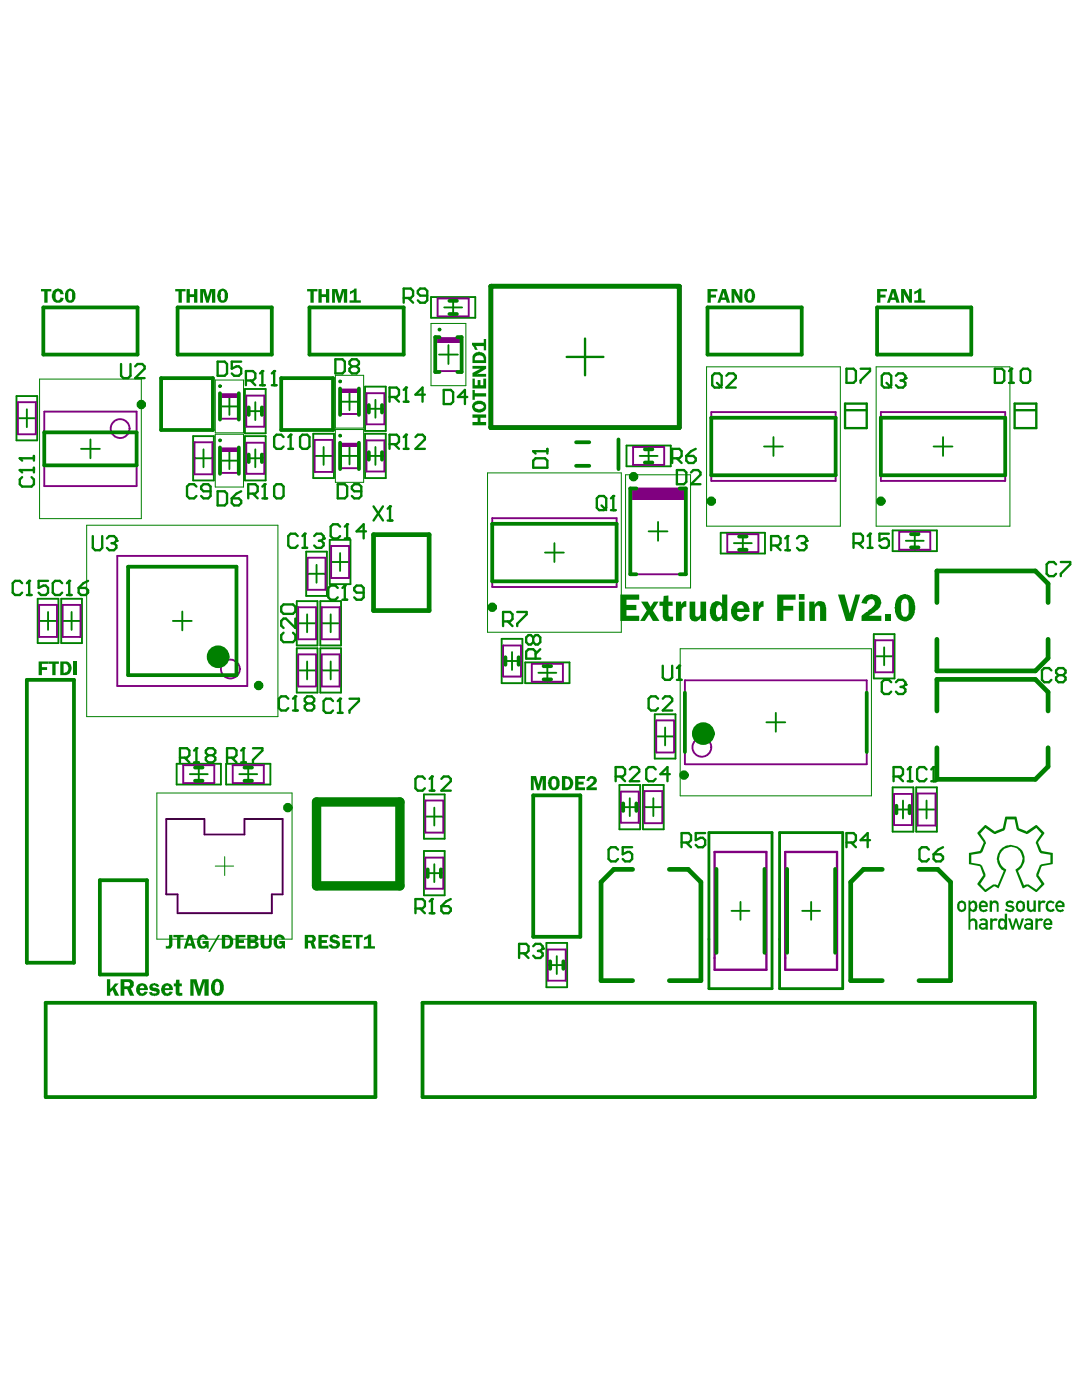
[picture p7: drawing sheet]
<svg xmlns="http://www.w3.org/2000/svg" width="216mm" height="279mm" viewBox="0 0 216 279" stroke-linecap="round" stroke-linejoin="round" font-family="sans-serif">
<g fill="none" stroke="#008000" stroke-width=".38">
<path d="M85.8 59.2h8.9v4.1h-8.9zM90.3 59.5v3.6M3.3 78.9h4.1v8.9h-4.1zM45.7 79.3v3.4M48.8 77.5h4.1v8.9h-4.1zM69.6 78.4v3.4M72.7 77.1h4.1v8.8h-4.1zM74.8 79.7v3.6M87.4 70.7h3.8M88.5 61.3h3.5M89.3 68.8v3.8M3.6 83.4h3.5"/>
<path d="M5.3 81.6v3.5M16.1 89.5h3.8M18 87.6v3.7M38.5 86.9h4.1v8.9h-4.1zM38.7 91.3h3.6M40.5 89.6v3.5M44 91.8h3.4M44 81h3.4M45.7 90.1v3.4M48.8 86.9h4.1v8.9h-4.1zM49.1 91.3h3.5M49.1 81.9h3.5"/>
<path d="M50.8 80.2v3.5M50.8 89.6v3.5M62.4 86.5h4.1v8.8h-4.1zM62.7 90.9h3.5M64.5 89.1v3.6M67.9 90.9h3.4M67.9 80.1h3.4M69.6 89.2v3.4M72.7 86.5h4.1v8.8h-4.1zM73 90.9h3.6M73 81.5h3.6M74.8 89.1v3.6"/>
<path d="M124.8 88.8h8.8v4.1h-8.8zM127.4 90.9h3.6M129.2 89.1v3.6M152.2 89h3.7M154 87.1v3.8M185.9 89h3.8M187.8 87.1v3.8M7.5 119.3h4.1v8.9h-4.1zM12.2 119.3h4.1v8.9h-4.1zM59.1 119.8h4.1v8.9h-4.1zM61 110h4.1v8.8h-4.1zM61.3 114.4h3.5"/>
<path d="M63 112.6v3.6M63.8 119.8h4.1v8.9h-4.1zM65.7 107.6h4.1v8.8h-4.1zM66 112h3.5M67.7 110.2v3.6M108.5 110.1h3.8M110.4 108.3v3.7M129.2 105.9h3.7M131.1 104v3.8M143.5 106.2h8.9v4.1h-8.9zM146.2 108.3h3.5M148 106.5v3.5"/>
<path d="M177.8 105.7h8.8v4.2h-8.8zM180.4 107.8h3.6M182.2 106v3.6M7.8 123.8h3.6M9.6 122v3.5M12.5 123.8h3.5M14.3 122v3.5M34.4 123.8h3.8M36.3 121.9v3.7M59.1 129.2h4.1v8.8h-4.1zM59.4 133.6h3.6M59.4 124.2h3.6"/>
<path d="M61.2 122.4v3.6M61.2 131.8v3.6M63.8 129.2h4.1v8.8h-4.1zM64.1 133.6h3.5M64.1 124.2h3.5M65.9 122.4v3.6M65.9 131.8v3.6M99.9 127.3h4.1v8.9h-4.1zM100.2 131.8h3.6M102 130v3.5M104.6 132h8.8v4.2h-8.8zM107.2 134.1h3.6"/>
<path d="M109 132.3v3.6M174 126.4h4.2v8.8h-4.2zM174.3 130.8h3.6M176.1 129v3.6M35.2 152.2h8.8v4.2h-8.8zM37.8 154.3h3.6M39.6 152.5v3.6M45 152.2h8.9v4.2h-8.9zM47.7 154.3h3.5M49.4 152.5v3.6M84.4 158.3h4.2v8.9h-4.2zM123.4 156.5h4.1v8.8h-4.1z"/>
<path d="M125.4 159.1v3.6M128.1 156.5h4.1v8.8h-4.1zM130.1 159.1v3.6M130.4 142.4h4.1v8.8h-4.1zM130.7 146.8h3.6M132.5 145v3.6M152.6 144h3.8M154.5 142.1v3.7M177.8 156.9h4.1v8.9h-4.1zM179.8 159.6v3.5M182.5 156.9h4.1v8.9h-4.1zM184.5 159.6v3.5"/>
<path d="M84.4 169.6h4.2v8.9h-4.2zM84.7 174h3.6M84.7 162.8h3.6M86.5 161v3.5M86.5 172.3v3.5M123.7 160.9h3.5M128.3 160.9h3.6M147.5 179.8v3.5M161.6 179.8v3.5M178.1 161.4h3.5M182.8 161.4h3.5M108.8 187.9h4.2v8.9h-4.2z"/>
<path d="M109.1 192.4h3.6M110.9 190.6v3.5M145.7 181.6h3.6M159.8 181.6h3.5"/>
</g>
<g fill="none" stroke="#008000" stroke-width=".2">
<path d="M7.9 75.6h20.2v27.8h-20.2zM42.9 75.7h5.6v10.6h-5.6zM66.8 74.8h5.6v10.5h-5.6zM85.8 64.5h7v12.4h-7zM140.7 73.1h26.7v31.8h-26.7zM174.5 73.1h26.6v31.8h-26.6zM42.9 86.6h5.6v10.5h-5.6zM66.8 85.6h5.6v10.5h-5.6zM97.1 94.3h26.6v31.7h-26.6zM124.6 94.6h12.9v22.6h-12.9zM17.3 104.7h38.1v38.1h-38.1zM135.5 129.3h38.1v29.3h-38.1z"/>
<path d="M31.2 158.1h27v29.1h-27zM42.9 172.6h3.6M44.8 170.7v3.8"/>
</g>
<path d="M112.9 71.1h7.3M116.5 67.5v7.3" fill="none" stroke="#008000" stroke-width=".47"/>
<path d="M141.2 166h12.6v31.1h-12.6zM155.3 166h12.5v31.1h-12.5z" fill="none" stroke="#008000" stroke-width=".56"/>
<g fill="none" stroke="#800080" stroke-width=".38">
<path d="M87.2 59.5h6.1v3.6h-6.1zM44 78.6h3.4v4.9h-3.4zM49.1 78.8h3.5v6.2h-3.5zM67.9 77.6h3.4v4.9h-3.4zM73 78.4h3.6v6.2h-3.6zM86.8 67.4h5v6.6h-5zM3.6 80.2h3.5v6.4h-3.5zM8.8 82h18.4v14.9h-18.4zM38.7 88.2h3.6v6.3h-3.6zM44 89.4h3.4v4.9h-3.4zM49.1 88.2h3.5v6.2h-3.5zM62.7 87.7h3.5v6.4h-3.5z"/>
<path d="M67.9 88.4h3.4v4.9h-3.4zM73 87.8h3.6v6.2h-3.6zM125.7 97.4h10.7v17.1h-10.7zM126.1 89.1h6.2v3.6h-6.2zM141.7 82.1h24.7v13.8h-24.7zM175.4 82.1h24.8v13.8h-24.8zM23.4 110.8h25.9v25.9h-25.9zM61.3 111.2h3.5v6.4h-3.5zM66 108.8h3.5v6.4h-3.5zM98 103.3h24.8v13.7h-24.8zM144.9 106.5h6.1v3.5h-6.1zM179.1 106h6.2v3.6h-6.2z"/>
<path d="M7.8 120.6h3.6v6.4h-3.6zM12.5 120.6h3.5v6.4h-3.5zM59.4 121h3.6v6.4h-3.6zM59.4 130.4h3.6v6.4h-3.6zM64.1 121h3.5v6.4h-3.5zM64.1 130.4h3.5v6.4h-3.5zM100.2 128.7h3.6v6.2h-3.6zM105.9 132.3h6.2v3.6h-6.2zM136.4 135.6h36.2v16.7h-36.2zM174.3 127.6h3.6v6.4h-3.6zM36.5 152.5h6.2v3.6h-6.2zM46.3 152.5h6.2v3.6h-6.2z"/>
<path d="M84.7 159.6h3.6v6.4h-3.6zM123.7 157.8h3.5v6.2h-3.5zM128.3 157.7h3.6v6.4h-3.6zM130.7 143.6h3.6v6.4h-3.6zM178.1 158.3h3.5v6.2h-3.5zM182.8 158.2h3.5v6.3h-3.5zM33.1 163.2h7.6v3.1h8v-3.1h7.6v15.1h-2.2v3.7h-18.7v-3.7h-2.3zM84.7 170.9h3.6v6.2h-3.6zM109.1 189.3h3.6v6.2h-3.6z"/>
</g>
<path d="M97.8 57h37.5v28.2h-37.5z" fill="none" stroke="#800080" stroke-width=".94"/>
<g fill="#800080">
<path d="M67.9 88.4h3.4v.7h-3.4z" fill-rule="evenodd"/>
<path d="M67.9 77.6h3.4v.7h-3.4z" fill-rule="evenodd"/>
<path d="M44 89.4h3.4v.6h-3.4z" fill-rule="evenodd"/>
<path d="M86.8 67.4h5v.8h-5z" fill-rule="evenodd"/>
<path d="M44 78.6h3.4v.6h-3.4z" fill-rule="evenodd"/>
<path d="M125.7 97.4h10.7v2.3h-10.7z" fill-rule="evenodd"/>
</g>
<g fill="none" stroke="#800080" stroke-width=".38">
<circle cx="23.9" cy="85.4" r="1.88"/>
<circle cx="45.9" cy="133.3" r="1.88"/>
<circle cx="139.8" cy="148.9" r="1.88"/>
</g>
<path d="M33.1 163.2h7.6v3.1h8v-3.1h7.6v15.1h-2.2v3.7h-18.7v-3.7h-2.3z" fill="none" stroke="#000" stroke-width=".2"/>
<path d="M142.3 169.8h10.3v23.5h-10.3zM156.4 169.8h10.3v23.5h-10.3z" fill="none" stroke="#800080" stroke-width=".47"/>
<g fill="none" stroke="#008000" stroke-width=".75">
<path d="M89.5 60h1.5M8.6 61.3h18.8v9.4h-18.8zM32.1 75.4h10.3v10.3h-10.3zM35.4 61.3h18.7v9.4h-18.7zM43.8 78.4v5.2M47.6 78.4v5.2M56 75.4h10.3v10.3h-10.3zM61.6 61.3h18.8v9.4h-18.8zM67.7 77.4v5.3M71.5 77.4v5.3M87.5 67.2h-.8v6.9h.8M89.5 62.6h1.5"/>
<path d="M91.1 67.2h.8v6.9h-.8M140.9 61.3h18.8v9.4h-18.8zM174.7 61.3h18.8v9.4h-18.8zM8.8 86.2h18.4v6.6h-18.4zM43.8 89.2v5.2M47.6 89.2v5.2M49.5 81.2v1.5M49.5 90.6v1.5M52.2 81.2v1.5M52.2 90.6v1.5M67.7 88.2v5.3M71.5 88.2v5.3"/>
<path d="M73.5 80.7v1.5M73.5 90.1v1.5M76.1 80.7v1.5M76.1 90.1v1.5M114.7 92.8h2.7M114.7 88.2h2.7M123.2 87.6v5.9M126.7 97.4h-1.2v17.1h1.2M128.4 89.6h1.5M128.4 92.2h1.5M135.4 97.4h1.2v17.1h-1.2M141.7 83.3h24.7v11.4h-24.7z"/>
<path d="M175.4 83.3h24.8v11.4h-24.8zM25.5 113h21.6v21.6h-21.6zM98 104.4h24.8v11.5h-24.8zM147.2 109.6h1.5M147.2 106.9h1.5M181.4 106.5h1.5M181.4 109.1h1.5M5.3 135.5h9.4v56.4h-9.4zM100.7 131v1.5M103.3 131v1.5M108.3 132.8h1.5M108.3 135.4h1.5"/>
<path d="M136.4 138v11.9M172.6 138v11.9M38.8 155.6h1.5M38.8 153h1.5M48.7 155.6h1.5M48.7 153h1.5M106.2 158.5h9.4v28.2h-9.4zM19.9 175.4h9.4v18.8h-9.4zM85.2 173.3v1.5M87.8 173.3v1.5M124.1 160.1v1.5M126.7 160.1v1.5"/>
<path d="M142.7 173.2v16.7M152.3 173.2v16.7M156.8 173.2v16.7M166.3 173.2v16.7M178.5 160.6v1.5M181.2 160.6v1.5M9.1 199.9h65.7v18.8h-65.7zM84.2 199.9h121.9v18.8h-121.9zM109.6 191.6v1.5M112.2 191.6v1.5"/>
</g>
<path d="M97.8 57h37.5v28.2h-37.5zM74.4 106.6h11.1v15.1h-11.1zM186.6 120.1v-6.3h19.6l2.5 2.5v3.8M186.6 127.4v6.3h19.6l2.5-2.5v-3.8M186.6 141.7v-6.3h19.6l2.5 2.6v3.7M186.6 149v6.3h19.6l2.5-2.5v-3.8M126 173.3h-3.8l-2.5 2.5v19.7h6.3M133.3 173.3h3.8l2.5 2.5v19.7h-6.3M175.7 173.3h-3.7l-2.6 2.5v19.7h6.3M183 173.3h3.8l2.5 2.5v19.7h-6.3" fill="none" stroke="#008000" stroke-width=".94"/>
<path d="M24.1 72.6v2.3l.5 .5h.9l.5-.5v-2.3M26.9 73l.5-.4h.9l.5 .4v.5l-1.9 1.9h1.9M106.2 89.9h2.8M106.7 91.3h1.8l.5 .5v1.4h-2.8v-1.4zM109 89.5v.9M168.3 80.4h4.3v4.9h-4.3zM168.4 81.8h4.1M202.1 80.4h4.3v4.9h-4.3zM202.2 81.8h4.1" fill="none" stroke="#008000" stroke-width=".47"/>
<path d="M63 159.8h16.7v16.8h-16.7z" fill="none" stroke="#008000" stroke-width="1.9"/>
<circle cx="106.2" cy="89.9" r=".23" fill="#008000"/>
<g fill="none" stroke="#008000" stroke-width=".47">
<path d="M106.2 89.9l.5 .5M56.5 126.1l-.5 .5v.9l.5 .5h1.9l.4-.5v-.9l-.4-.5M56.5 120.5h1.9l.4 .4v1l-.4 .5h-1.9l-.5-.5v-1zM58.8 123.3v1.9l-1.9-1.9h-.4l-.5 .5v.9l.5 .5M131.1 139.3l-.5-.5h-.9l-.5 .5v1.8l.5 .5h.9l.5-.5M132 139.3l.5-.5h.9l.5 .5v.4l-1.9 1.9h1.9M130.6 153.4l-.5-.5h-.9l-.5 .5v1.8l.5 .5h.9l.5-.5M133.4 154.3h-1.9l1.4-1.4v2.8M184.5 153.4l-.4-.5h-1l-.4 .5v1.8l.4 .5h1l.4-.5M185.5 155.7h.9M185.9 152.9v2.8M123.1 169.3l-.5-.4h-.9l-.5 .4v1.9l.5 .5h.9l.5-.5"/>
<path d="M125.9 168.9h-1.9v1.4l1-.5h.4l.5 .5v.9l-.5 .5h-.9l-.5-.5M135.8 167.9h1.4l.4-.4v-1l-.4-.5h-1.4v2.9M136.7 167.9l.9 1M140.4 166h-1.8v1.5l.9-.5h.5l.4 .5v.9l-.4 .5h-1l-.4-.5"/>
</g>
<circle cx="185.9" cy="152.9" r=".23" fill="#008000"/>
<path d="M45.2 151h1.4l.5-.5v-.9l-.5-.5h-1.4v2.9M46.2 151l.9 1M48 152h1M48.5 149.1v2.9M185.9 152.9l-.4 .5" fill="none" stroke="#008000" stroke-width=".47"/>
<circle cx="48.5" cy="149.1" r=".23" fill="#008000"/>
<path d="M43.3 97.9h1.5l.4 .5v1.9l-.4 .4h-1.5zM46.2 99.3h1.4l.4 .5v.5l-.4 .4h-1l-.4-.4zM48 97.9l-.9 .5-.9 .9M49.4 98.4h1.4l.5-.5v-.9l-.5-.5h-1.4v2.8M50.4 98.4l.9 .9M52.3 99.3h.9M52.7 96.5v2.8M48.5 149.1l-.5 .5M50.4 149.1h1.9v.5l-1.9 1.9v.5" fill="none" stroke="#008000" stroke-width=".47"/>
<circle cx="52.7" cy="96.5" r=".23" fill="#008000"/>
<path d="M52.7 96.5l-.4 .5M55.1 96.5h.9l.5 .5v1.9l-.5 .4h-.9l-.5-.4v-1.9zM56.5 87.1l-.5-.5h-.9l-.5 .5v1.9l.5 .5h.9l.5-.5M57.4 89.5h1M57.9 86.6v2.9" fill="none" stroke="#008000" stroke-width=".47"/>
<circle cx="57.9" cy="86.6" r=".23" fill="#008000"/>
<path d="M43.3 72.1h1.5l.4 .5v1.8l-.4 .5h-1.5zM48 72.1h-1.8v1.4l.9-.5h.5l.4 .5v.9l-.4 .5h-1l-.4-.5M49 75.8h1.4l.4-.4v-1l-.4-.4h-1.4v2.8M49.9 75.8l.9 1M51.8 76.8h.9M52.3 74v2.8M57.9 86.6l-.5 .5M60.2 86.6h1l.4 .5v1.9l-.4 .5h-1l-.4-.5v-1.9z" fill="none" stroke="#008000" stroke-width=".47"/>
<circle cx="52.3" cy="74" r=".23" fill="#008000"/>
<path d="M52.3 74l-.5 .4M54.1 76.8h1M54.6 74v2.8" fill="none" stroke="#008000" stroke-width=".47"/>
<circle cx="54.6" cy="74" r=".23" fill="#008000"/>
<path d="M54.6 74l-.5 .4M86 179.2v2.8M82.7 181.1h1.5l.4-.5v-.9l-.4-.5h-1.5v2.8M83.7 181.1l.9 .9M85.6 182h.9" fill="none" stroke="#008000" stroke-width=".47"/>
<circle cx="86" cy="179.2" r=".23" fill="#008000"/>
<path d="M84.6 155.2l-.4-.4h-1l-.5 .4v1.9l.5 .5h1l.4-.5M85.6 157.6h.9M86 154.8v2.8M86 179.2l-.4 .5M89.8 179.2l-1 .5-.9 .9M87.9 180.6h1.4l.5 .5v.5l-.5 .4h-.9l-.5-.4z" fill="none" stroke="#008000" stroke-width=".47"/>
<circle cx="86" cy="154.8" r=".23" fill="#008000"/>
<path d="M77.6 88.5h1.4l.5-.4v-1l-.5-.5h-1.4v2.9M78.5 88.5l1 1M80.4 89.5h.9M80.9 86.6v2.9M86 154.8l-.4 .4M87.9 155.2l.5-.4h.9l.5 .4v.5l-1.9 1.9h1.9" fill="none" stroke="#008000" stroke-width=".47"/>
<circle cx="80.9" cy="86.6" r=".23" fill="#008000"/>
<path d="M80.4 59.4h1.4l.5-.5v-.9l-.5-.5h-1.4v2.8M81.3 59.4l1 .9M85.1 58.9h-1.4l-.5-.4v-.5l.5-.5h.9l.5 .5v1.9l-.5 .4h-.9l-.5-.4M80.9 86.6l-.5 .5M82.7 87.1l.5-.5h1l.4 .5v.5l-1.9 1.9h1.9M103.4 190h1.4l.5-.5v-.9l-.5-.5h-1.4v2.9M104.3 190l1 1M106.2 188.6l.5-.5h.9l.5 .5v.5" fill="none" stroke="#008000" stroke-width=".47"/>
<circle cx="108.1" cy="189.1" r=".23" fill="#008000"/>
<path d="M107.1 189.5h.5M107.6 189.5l.5 .5v.5l-.5 .5h-.9l-.5-.5M108.1 189.1l-.5 .4" fill="none" stroke="#008000" stroke-width=".47"/>
<g fill="#008000">
<path d="M105.7 154.7h1.1l.4 1.7 .5-1.7h1v2.8h-.6v-2.3l-.7 2.3h-.4l-.7-2.3v2.3h-.6z"/>
<path d="M114.6 154.7h1.9v.5h-1.3v.6h1v.6h-1v.5h1.3v.6h-1.9z"/>
<path d="M117.2 154.9a1.22 1.22 0 0 1 1.7 .4v.1a1.72 1.72 0 0 1-1.2 1.4l-.1 .1h1.3v.6h-2.1v-.6l.4-.2a1.6 1.6 0 0 0 1-1.3l-.1-.1a.38 .38 0 0 0-.6 0l-.1 .4-.6-.1z"/>
<path d="M109.8 154.8a1.26 1.26 0 0 1 1.3 .2 1.26 1.26 0 0 1 .4 1.4 1.13 1.13 0 0 1-1.2 1.1 1.13 1.13 0 0 1-1.1-1.2 1.34 1.34 0 0 1 .6-1.5zM110.1 155.2a1.41 1.41 0 0 0 0 1.7h.1a.59 .59 0 0 0 .6-.8v-.3a.52 .52 0 0 0-.7-.6z"/>
<path d="M111.9 154.7h.9a1.46 1.46 0 0 1 1.2 2.1l-.4 .5-.5 .2h-1.2zM112.6 155.2v1.7a.84 .84 0 0 0 .9-.4 .84 .84 0 0 0-.2-1l-.2-.3z"/>
</g>
<path d="M132 132.7v2.3l.5 .5h.9l.5-.5v-2.3M134.8 135.5h1M135.3 132.7v2.8" fill="none" stroke="#008000" stroke-width=".47"/>
<circle cx="135.3" cy="132.7" r=".23" fill="#008000"/>
<path d="M142.3 74.4h1l.4 .5v1.9l-.4 .5h-1l-.4-.5v-1.9zM142.8 76.3l.9 1M144.7 74.9l.4-.5h1l.4 .5v.5l-1.8 1.9h1.8M133.9 91.3h1.4l.5-.4v-1l-.5-.4h-1.4v2.8M134.8 91.3l1 1M136.7 90.9h1.4l.5 .4v.5l-.5 .5h-.9l-.5-.5zM138.6 89.5l-1 .4-.9 1M135.3 132.7l-.5 .5" fill="none" stroke="#008000" stroke-width=".47"/>
<g fill="#008000">
<path d="M140.9 57.6h2v.5h-1.3v.6h1v.6h-1v1h-.7z"/>
<path d="M145.7 57.6h.7l.9 1.6v-1.6h.6v2.7h-.6l-1.1-1.8 .1 1.8h-.6z"/>
<path d="M143.8 57.6h.8l.8 2.7h-.6l-.2-.5h-1l-.2 .5h-.5zM144.1 58.3l-.3 1h.6z"/>
<path d="M148.7 57.7a1 1 0 0 1 1.1-.1 1 1 0 0 1 .5 1 1.25 1.25 0 0 1-.8 1.7 1.17 1.17 0 0 1-1.3-1.4l.2-.9zM149.2 58a1.88 1.88 0 0 0-.1 1.9 .52 .52 0 0 0 .6-.6 1.23 1.23 0 0 0-.3-1.3z"/>
</g>
<path d="M177.5 136l-.5-.5h-.9l-.5 .5v1.9l.5 .4h.9l.5-.4M178.4 136l.5-.5h.9l.5 .5v.4" fill="none" stroke="#008000" stroke-width=".47"/>
<circle cx="180.3" cy="136.4" r=".23" fill="#008000"/>
<path d="M176.1 74.4h.9l.5 .5v1.9l-.5 .5h-.9l-.5-.5v-1.9zM176.6 76.3l.9 1M178.4 74.9l.5-.5h.9l.5 .5v.5M179.4 136.9h.4M179.8 136.9l.5 .5v.5l-.5 .4h-.9l-.5-.4M180.3 136.4l-.5 .5" fill="none" stroke="#008000" stroke-width=".47"/>
<circle cx="180.3" cy="75.4" r=".23" fill="#008000"/>
<path d="M168.6 73.5h1.4l.5 .5v1.8l-.5 .5h-1.4zM171.4 73.5h1.9v.5l-1.9 1.8v.5M179.4 75.8h.4M179.8 75.8l.5 .5v.5l-.5 .5h-.9l-.5-.5M180.3 75.4l-.5 .4" fill="none" stroke="#008000" stroke-width=".47"/>
<g fill="#008000">
<path d="M174.7 57.6h2v.5h-1.4v.6h1.1v.6h-1.1v1h-.6z"/>
<path d="M179.5 57.6h.7l.9 1.6v-1.6h.5v2.7h-.5l-1.2-1.8 .1 1.8h-.5z"/>
<path d="M182.1 58.1l.8-.3 .1-.3h.5v2.4h.8v.4h-2.2v-.4h.8v-1.6l-.8 .3z"/>
<path d="M177.6 57.6h.7l.9 2.7h-.7l-.2-.5h-.9l-.2 .5h-.5zM177.9 58.3l-.3 1h.6z"/>
</g>
<path d="M198.1 73.5h1.5l.4 .5v1.8l-.4 .5h-1.5zM201 76.3h.9M201.4 73.5v2.8M210.3 112.5l-.4-.5h-1l-.4 .5v1.9l.4 .4h1l.4-.4M211.3 112h1.9v.5l-1.9 1.9v.4M209.4 133.6l-.5-.4h-.9l-.5 .4v1.9l.5 .5h.9l.5-.5M210.8 134.6l-.5-.5v-.5l.5-.4h.9l.5 .4v.5l-.5 .5M210.8 134.6l-.5 .4v.5l.5 .5h.9l.5-.5v-.5l-.5-.4M210.8 134.6h.9" fill="none" stroke="#008000" stroke-width=".47"/>
<circle cx="201.4" cy="73.5" r=".23" fill="#008000"/>
<path d="M201.4 73.5l-.4 .5M203.8 73.5h.9l.5 .5v1.8l-.5 .5h-.9l-.5-.5v-1.8zM4.4 116.2l-.5-.4h-.9l-.5 .4v1.9l.5 .5h.9l.5-.5M5.3 118.6h1M5.8 115.8v2.8" fill="none" stroke="#008000" stroke-width=".47"/>
<circle cx="5.8" cy="115.8" r=".23" fill="#008000"/>
<path d="M3.9 93.7h2.9M4.4 95.1l-.5 .5v.9l.5 .5h1.9l.5-.5v-.9l-.5-.5M6.8 93.2v1M5.8 115.8l-.5 .4M9.6 115.8h-1.9v1.4l.9-.5h.5l.5 .5v.9l-.5 .5h-.9l-.5-.5" fill="none" stroke="#008000" stroke-width=".47"/>
<circle cx="3.9" cy="93.7" r=".23" fill="#008000"/>
<path d="M3.9 93.7l.5 .5M3.9 91.3h2.9M6.8 90.9v.9" fill="none" stroke="#008000" stroke-width=".47"/>
<circle cx="3.9" cy="91.3" r=".23" fill="#008000"/>
<path d="M3.9 91.3l.5 .5M18.5 106.9v2.3l.5 .5h.9l.5-.5v-2.3M21.3 107.3l.5-.4h.9l.5 .4v.5" fill="none" stroke="#008000" stroke-width=".47"/>
<circle cx="23.2" cy="107.8" r=".23" fill="#008000"/>
<path d="M22.2 108.3h.5M22.7 108.3l.5 .4v.5l-.5 .5h-.9l-.5-.5M23.2 107.8l-.5 .5M57.4 139.3l-.5-.5h-.9l-.5 .5v1.8l.5 .5h.9l.5-.5M58.8 138.8v2.8M58.4 141.6h.9" fill="none" stroke="#008000" stroke-width=".47"/>
<circle cx="58.8" cy="138.8" r=".23" fill="#008000"/>
<path d="M59.3 106.9l-.5-.5h-.9l-.5 .5v1.8l.5 .5h.9l.5-.5M60.2 109.2h1M60.7 106.4v2.8M58.8 138.8l-.4 .5M61.2 140.2l-.5-.5v-.4l.5-.5h.9l.5 .5v.4l-.5 .5M61.2 140.2l-.5 .5v.4l.5 .5h.9l.5-.5v-.4l-.5-.5M61.2 140.2h.9" fill="none" stroke="#008000" stroke-width=".47"/>
<circle cx="60.7" cy="106.4" r=".23" fill="#008000"/>
<path d="M60.7 106.4l-.5 .5M62.6 106.9l.4-.5h1l.5 .5v.4" fill="none" stroke="#008000" stroke-width=".47"/>
<circle cx="64.5" cy="107.3" r=".23" fill="#008000"/>
<path d="M63.5 107.8h.5M64 107.8l.5 .5v.4l-.5 .5h-1l-.4-.5M64.5 107.3l-.5 .5M74.4 100.9l1.9 2.8M76.3 100.9l-1.9 2.8M77.2 103.7h1M77.7 100.9v2.8" fill="none" stroke="#008000" stroke-width=".47"/>
<circle cx="77.7" cy="100.9" r=".23" fill="#008000"/>
<path d="M77.6 79.1h1.4l.5-.4v-1l-.5-.4h-1.4v2.8M78.5 79.1l1 1M80.9 77.3v2.8M88.4 77.7h1.4l.5 .5v1.9l-.5 .4h-1.4zM93.1 79.1h-1.9l1.4-1.4v2.8M80.4 80.1h.9M77.7 100.9l-.5 .5" fill="none" stroke="#008000" stroke-width=".47"/>
<circle cx="80.9" cy="77.3" r=".23" fill="#008000"/>
<g fill="none" stroke="#008000" stroke-width=".47">
<path d="M80.9 77.3l-.5 .4M84.6 78.7h-1.9l1.5-1.4v2.8M119.3 98.9h1l.4 .4v1.9l-.4 .5h-1l-.4-.5v-1.9zM122.2 98.9v2.8M119.8 100.7l.9 1M121.7 101.7h.9M106.2 127.1l-.5-.5h-.4l-.5 .5v.9l.5 .5h.4l.5-.5M106.2 127.1l.5-.5h.4l.5 .5v.9l-.5 .5h-.4l-.5-.5M106.2 127.1v.9M106.7 131.3v-1.4l-.5-.5h-.9l-.5 .5v1.4h2.8M107.6 129.4l-.9 .9M122.6 154.8h1.4l.5-.5v-.9l-.5-.5h-1.4v2.8"/>
<path d="M123.6 154.8l.9 .9M125.4 153.4l.5-.5h.9l.5 .5v.4l-1.9 1.9h1.9"/>
</g>
<circle cx="122.2" cy="98.9" r=".23" fill="#008000"/>
<path d="M122.2 98.9l-.5 .4M153.6 108.7h1.4l.5-.4v-1l-.5-.4h-1.4v2.8M154.5 108.7l1 1M156.4 109.7h.9M156.9 106.9v2.8" fill="none" stroke="#008000" stroke-width=".47"/>
<circle cx="156.9" cy="106.9" r=".23" fill="#008000"/>
<path d="M156.9 106.9l-.5 .4M158.7 107.3l.5-.4h.9l.5 .4v.5" fill="none" stroke="#008000" stroke-width=".47"/>
<circle cx="160.6" cy="107.8" r=".23" fill="#008000"/>
<path d="M134.8 93.7h1.4l.5 .5v1.8l-.5 .5h-1.4zM137.6 94.2l.5-.5h.9l.5 .5v.4l-1.9 1.9h1.9M159.7 108.3h.4M160.1 108.3l.5 .4v.5l-.5 .5h-.9l-.5-.5M160.6 107.8l-.5 .5M178 154.8h1.4l.4-.5v-.9l-.4-.5h-1.4v2.8M178.9 154.8l.9 .9M180.8 155.7h.9M181.3 152.9v2.8M168.6 167.9h1.4l.5-.4v-1l-.5-.5h-1.4v2.9M169.5 167.9l1 1M173.3 167.5h-1.9l1.4-1.5v2.9" fill="none" stroke="#008000" stroke-width=".47"/>
<circle cx="181.3" cy="152.9" r=".23" fill="#008000"/>
<path d="M170 108.3h1.4l.5-.5v-.9l-.5-.5h-1.4v2.8M170.9 108.3l1 .9M172.8 109.2h1M173.3 106.4v2.8M181.3 152.9l-.5 .5M185 169.3l-.5-.4h-.9l-.5 .4v1.9l.5 .5h.9l.5-.5M185.9 170.3h1.5l.4 .4v.5l-.4 .5h-1l-.5-.5zM187.8 168.9l-.9 .4-1 1" fill="none" stroke="#008000" stroke-width=".47"/>
<circle cx="173.3" cy="106.4" r=".23" fill="#008000"/>
<path d="M173.3 106.4l-.5 .5M177 106.4h-1.8v1.4l.9-.5h.5l.4 .5v.9l-.4 .5h-1l-.4-.5" fill="none" stroke="#008000" stroke-width=".47"/>
<g fill="#008000">
<path d="M94.1 82.6h2.7v.7h-1.1v.8h1.1v.7h-2.7v-.7h1v-.8h-1z"/>
<path d="M94.1 77.7h.5v.7h2.2v.6h-2.2v.7h-.5z"/>
<path d="M94.1 75.5h.5v1.3h.5v-1.1h.6v1.1h.6v-1.3h.5v1.9h-2.7z"/>
<path d="M94.1 72.9h2.7v.6l-1.9 1.1 1.9-.1v.6h-2.7v-.8l1.6-.8h-1.6z"/>
<path d="M94 68.3h2.4v-.7h.4v2.2h-.4v-.8h-1.6l.3 .7h-.5l-.2-.5-.4-.4z"/>
<path d="M33.7 186.3h.6v2a.89 .89 0 0 1-1.2 .8l-.1-.6a.39 .39 0 0 0 .4 .1 .39 .39 0 0 0 .3-.4z"/>
<path d="M34.5 186.3h2.1v.5h-.7v2.3h-.6v-2.3h-.8z"/>
<path d="M39.8 186.4a1.21 1.21 0 0 1 1.8 .8l-.7 .1a.47 .47 0 0 0-.5-.5 .47 .47 0 0 0-.4 .6 .93 .93 0 0 0 .4 1.2h.1a.36 .36 0 0 0 .4-.5h-.6v-.5h1.3v1.5h-.4l-.1-.3a1.13 1.13 0 0 1-1.3 .2 1.13 1.13 0 0 1-.6-1.2l.1-.7z"/>
<path d="M43.4 186.3h.4l-2 3.4h-.3z"/>
<path d="M46.9 186.3h2v.5h-1.3v.6h1v.5h-1v.6h1.3v.6h-2z"/>
<path d="M51.9 186.3h.7v1.7a.48 .48 0 0 0 .5 .6 .48 .48 0 0 0 .5-.6v-1.7h.5v1.7a.95 .95 0 0 1-1.3 1.1 .96 .96 0 0 1-.9-1z"/>
<path d="M54.9 186.5a1.09 1.09 0 0 1 1.8 .4l.1 .3-.7 .1a.47 .47 0 0 0-.5-.5 .47 .47 0 0 0-.4 .6 .85 .85 0 0 0 .6 1.2l.3-.2v-.3h-.5v-.5h1.2v1.5h-.3l-.1-.3a1.18 1.18 0 0 1-1.5 .1 1.18 1.18 0 0 1-.4-1.4z"/>
<path d="M63.4 186.3h2v.5h-1.3v.6h1v.5h-1v.6h1.3v.6h-2z"/>
<path d="M66 186.4a1.14 1.14 0 0 1 1.6 .5l-.5 .2-.2-.3h-.2a.28 .28 0 0 0-.5 .2 .28 .28 0 0 0 .4 .3 1.12 1.12 0 0 1 1.1 1.1 1.32 1.32 0 0 1-1.9 .5l-.3-.6 .5-.1a.54 .54 0 0 0 .6 .4 .54 .54 0 0 0 .5-.4l-.2-.2a1.1 1.1 0 0 1-1.2-.6v-.6z"/>
<path d="M68.2 186.3h1.9v.5h-1.3v.6h1v.5h-1v.6h1.3v.6h-1.9z"/>
<path d="M70.3 186.3h1.9v.5h-.6v2.3h-.7v-2.3h-.6z"/>
<path d="M72.5 186.8l.6-.2 .4-.3h.4v2.3h.8v.5h-2.3v-.5h.9v-1.6l-.8 .4z"/>
<path d="M94.3 80.3h.1a1.67 1.67 0 0 1 2.3 .1 1.24 1.24 0 0 1-.1 1.3 1.24 1.24 0 0 1-1.2 .5 1.25 1.25 0 0 1-1.3-1.7zM94.7 80.7a.57 .57 0 0 0 0 .6 .57 .57 0 0 0 .5 .3 1.05 1.05 0 0 0 1.2-.6 1.07 1.07 0 0 0-1.5-.4z"/>
<path d="M94.7 70.3h.2a1.35 1.35 0 0 1 1.9 .8v1.3h-2.7v-1.4zM94.9 71l-.3 .3v.5h1.8v-.4a1.11 1.11 0 0 0-1.5-.4z"/>
<path d="M37.4 186.3h.8l.8 2.8h-.6l-.2-.6h-.9l-.1 .6h-.6zM37.8 187l-.4 1h.7z"/>
<path d="M44.2 186.3h.8a1.36 1.36 0 0 1 1.4 .9 1.36 1.36 0 0 1-.4 1.6l-.5 .3h-1.3zM44.8 186.8v1.8h.3a.97 .97 0 0 0 .7-.8 .97 .97 0 0 0-.5-1z"/>
<path d="M49.3 186.3h1.3a.68 .68 0 0 1 .8 .5 .68 .68 0 0 1-.5 .9 .72 .72 0 0 1 .6 .8 .72 .72 0 0 1-.8 .6h-1.4zM49.9 186.8v.6h.6a.31 .31 0 0 0 .2-.4 .31 .31 0 0 0-.4-.2zM49.9 187.9v.7l.7-.1a.31 .31 0 0 0 .2-.4 .31 .31 0 0 0-.4-.2z"/>
<path d="M60.7 186.3h1.2a.8 .8 0 0 1 1 .5 .8 .8 0 0 1-.4 1l.5 1.3h-.8l-.4-1.2h-.4v1.2h-.7zM61.4 186.8v.7h.3a.38 .38 0 0 0 .6-.3l-.1-.1a.29 .29 0 0 0-.1-.3 .29 .29 0 0 0-.4 0z"/>
</g>
<path d="M35.8 151h1.4l.5-.5v-.9l-.5-.5h-1.4v2.9M36.8 151l.9 1M38.7 152h.9M39.1 149.1v2.9" fill="none" stroke="#008000" stroke-width=".47"/>
<circle cx="39.1" cy="149.1" r=".23" fill="#008000"/>
<path d="M66.3 139.7l-.4-.4h-1l-.4 .4v1.9l.4 .5h1l.4-.5M67.7 139.3v2.8M39.1 149.1l-.4 .5M41.5 150.5l-.5-.4v-.5l.5-.5h.9l.5 .5v.5l-.5 .4M41.5 150.5l-.5 .5v.5l.5 .5h.9l.5-.5v-.5l-.5-.5M41.5 150.5h.9M67.3 142.1h.9" fill="none" stroke="#008000" stroke-width=".47"/>
<circle cx="67.7" cy="139.3" r=".23" fill="#008000"/>
<path d="M67.7 139.3l-.4 .4M69.6 139.3h1.9v.4l-1.9 1.9v.5" fill="none" stroke="#008000" stroke-width=".47"/>
<g fill="#008000">
<path d="M7.7 131.8h2v.5h-1.4v.7h1.1v.5h-1.1v1.1h-.6z"/>
<path d="M9.7 131.8h2v.5h-.6v2.3h-.7v-2.3h-.7z"/>
<path d="M14.6 131.8h.7v2.8h-.7z"/>
<path d="M12 131.8h.9a1.27 1.27 0 0 1 1.3 1.8 1.11 1.11 0 0 1-1.3 1h-.9zM12.7 132.3v1.8a.91 .91 0 0 0 .9-.8 .91 .91 0 0 0-.7-1z"/>
</g>
<path d="M67.3 117.2l-.5-.5h-.9l-.5 .5v1.9l.5 .4h.9l.5-.4M68.2 119.5h.9M68.7 116.7v2.8" fill="none" stroke="#008000" stroke-width=".47"/>
<circle cx="68.7" cy="116.7" r=".23" fill="#008000"/>
<path d="M67.7 105l-.4-.5h-1l-.4 .5v1.9l.4 .4h1l.4-.4M68.7 116.7l-.5 .5M68.7 107.3h.9M69.1 104.5v2.8M72.4 118.1h-1.4l-.4-.4v-.5l.4-.5h1l.4 .5v1.9l-.4 .4h-1l-.4-.4" fill="none" stroke="#008000" stroke-width=".47"/>
<circle cx="69.1" cy="104.5" r=".23" fill="#008000"/>
<path d="M66.8 71.6h1.4l.5 .5v1.9l-.5 .4h-1.4zM70.1 73l-.5 .5v.5l.5 .4h.9l.5-.4v-.5l-.5-.5M70.1 73l-.5-.4v-.5l.5-.5h.9l.5 .5v.5l-.5 .4M70.1 73h.9M39.1 97l-.4-.5h-1l-.5 .5v1.9l.5 .4h1l.4-.4M41.9 97.9h-1.4l-.4-.4v-.5l.4-.5h1l.4 .5v1.9l-.4 .4h-1l-.4-.4M67.3 96.5h1.4l.4 .5v1.9l-.4 .4h-1.4zM72 97.9h-1.4l-.5-.4v-.5l.5-.5h.9l.5 .5v1.9l-.5 .4h-.9l-.5-.4M69.1 104.5l-.4 .5M72.9 105.9h-1.9l1.4-1.4v2.8" fill="none" stroke="#008000" stroke-width=".47"/>
<g fill="#008000">
<path d="M8.2 57.6h2v.5h-.7v2.2h-.7v-2.2h-.6z"/>
<path d="M10.9 57.7a1.14 1.14 0 0 1 1.8 .9h-.7a.47 .47 0 0 0-.5-.5 .47 .47 0 0 0-.4 .5v.4a.57 .57 0 0 0 .3 .8l.3 .1 .3-.3v-.3l.7 .1a1.2 1.2 0 0 1-1.6 .9 1.2 1.2 0 0 1-.7-1.7l.1-.5z"/>
<path d="M61.2 57.6h2v.5h-.7v2.2h-.7v-2.2h-.6z"/>
<path d="M63.4 57.6h.7v1h.8v-1h.7v2.7h-.7v-1.1h-.8v1.1h-.7z"/>
<path d="M66.1 57.6h1.1l.4 1.6 .5-1.6h1v2.7h-.6v-2.2l-.7 2.2h-.4l-.7-2.2v2.2h-.6z"/>
<path d="M69.7 58.1l.4-.1 .5-.5h.4v2.4h.9v.4h-2.3v-.4h.9v-1.6l-.8 .3z"/>
<path d="M34.9 57.6h2.1v.5h-.8v2.2h-.6v-2.2h-.7z"/>
<path d="M37.2 57.6h.6v1h.9v-1h.6v2.7h-.6v-1.1h-.9v1.1h-.6z"/>
<path d="M39.9 57.6h1l.5 1.6 .4-1.6h1.1v2.7h-.7v-2.2l-.6 2.2h-.5l-.7-2.2v2.2h-.5z"/>
<path d="M21.3 195.2h.7v2l.9-1.2h.7l-.7 .9 .8 1.6h-.8l-.5-1.2-.4 .5v.7h-.7z"/>
<path d="M30 196.1a1.32 1.32 0 0 1 1.5 .1l.2 .4-.5 .2-.1-.3h-.2a.24 .24 0 0 0-.4 0 .24 .24 0 0 0 .1 .4 1.09 1.09 0 0 1 1.2 .5 .97 .97 0 0 1-1 1.2l-.8-.2-.4-.5 .6-.2a.65 .65 0 0 0 1 .1l-.1-.2a1.37 1.37 0 0 1-1.4-.6l.1-.7z"/>
<path d="M35.1 195.3h.6v.7h.5v.6h-.5v1a.33 .33 0 0 0 .2 .4 .33 .33 0 0 0 .4-.1v.6h-.2a.86 .86 0 0 1-1.1-.5v-1.4h-.4v-.6h.4z"/>
<path d="M37.9 195.2h1.2l.6 2 .6-2h1.3v3.3h-.9v-2.8l-.8 2.8h-.5l-.8-2.8v2.8h-.7z"/>
<path d="M13.4 57.7a1.11 1.11 0 0 1 1.3 .1 1.11 1.11 0 0 1 .3 1.2v.1a1.06 1.06 0 0 1-.5 1.1 1.06 1.06 0 0 1-1.3-.1 2.03 2.03 0 0 1 .2-2.4zM13.7 58.1l-.1 1.1a.44 .44 0 0 0 .4 .7 .44 .44 0 0 0 .4-.7v-.7a.42 .42 0 0 0-.3-.4 .42 .42 0 0 0-.4 0z"/>
<path d="M43.7 57.7h.1a1 1 0 0 1 1.5 .7l.1 .2a1.96 1.96 0 0 1-.6 1.6 1.12 1.12 0 0 1-1.5-1.1l.1-1zM44.2 58l-.2 .3a1.87 1.87 0 0 0 .2 1.6 .38 .38 0 0 0 .6-.3v-1a.49 .49 0 0 0-.6-.6z"/>
<path d="M24 195.2h1.5a.98 .98 0 0 1 1.2 .7 .98 .98 0 0 1-.6 1.2l.6 1.4h-.8l-.6-1.3h-.5v1.3h-.8zM24.8 195.7v.9h.4a.47 .47 0 0 0 .7-.4 .47 .47 0 0 0-.7-.5z"/>
<path d="M27.5 196.2a1.22 1.22 0 0 1 1.4-.1 1.22 1.22 0 0 1 .6 1.2h-1.6a.49 .49 0 0 0 .3 .7 .49 .49 0 0 0 .6-.4l.7 .1a1.19 1.19 0 0 1-1.1 .9 1.19 1.19 0 0 1-1.2-.8 1.49 1.49 0 0 1 .3-1.6zM28.1 196.5l-.2 .5 .8-.1a.42 .42 0 0 0-.2-.4 .42 .42 0 0 0-.4 0z"/>
<path d="M32.6 196.1a1.19 1.19 0 0 1 1.3 .1 1.19 1.19 0 0 1 .5 1.1h-1.6a.49 .49 0 0 0 .3 .7 .49 .49 0 0 0 .7-.4l.6 .1a1.22 1.22 0 0 1-1.6 .7 1.22 1.22 0 0 1-.6-1.6zM33 196.5l-.2 .5h1l-.1-.1a.34 .34 0 0 0-.1-.4 .34 .34 0 0 0-.4 0z"/>
<path d="M42.5 195.4a1.33 1.33 0 0 1 1.4-.1 1.33 1.33 0 0 1 .7 1.3 2.02 2.02 0 0 1-.4 1.6 1.29 1.29 0 0 1-1.4 .2 1.29 1.29 0 0 1-.8-1.2 1.94 1.94 0 0 1 .4-1.6zM43.2 195.6a1.95 1.95 0 0 0-.3 1.9 .44 .44 0 0 0 .5 .4 .44 .44 0 0 0 .3-.6v-1.4l-.1-.2z"/>
</g>
<path d="M12.4 116.2l-.5-.4h-.9l-.5 .4v1.9l.5 .5h.9l.5-.5M13.3 118.6h1M13.8 115.8v2.8" fill="none" stroke="#008000" stroke-width=".47"/>
<circle cx="13.8" cy="115.8" r=".23" fill="#008000"/>
<path d="M13.8 115.8l-.5 .4M15.7 117.2h1.4l.4 .5v.4l-.4 .5h-1l-.4-.5zM17.5 115.8l-.9 .4-.9 1M100.2 123.9h1.4l.5-.5v-1l-.5-.4h-1.4v2.8M101.1 123.9l1 .9M103 122h1.9v.4l-1.9 1.9v.5" fill="none" stroke="#008000" stroke-width=".47"/>
<g fill="#008000">
<path d="M123.6 118.5h3.7v1h-2.5v1.1h1.9v1h-1.9v1.1h2.5v1.1h-3.7z"/>
<path d="M127.7 119.9h1.3l.6 1 .6-1h1l-1.2 1.8 1.3 2.1h-1.3l-.7-1.4-.9 1.4h-.9l1.3-2.1z"/>
<path d="M132.2 118.8l.9-.1v1.2h.9v.9h-.9v1.6a.48 .48 0 0 0 .2 .5 .48 .48 0 0 0 .6 0h.2l-.1 .9a1.62 1.62 0 0 1-1.9-.5l-.1-2.5h-.7v-.9h.8z"/>
<path d="M134.6 119.9h1.1v.7l.1-.2a.99 .99 0 0 1 .9-.6v1.1a.91 .91 0 0 0-.9 1.3v1.6h-1.2z"/>
<path d="M137.3 119.9h1.2v2.5a.53 .53 0 0 0 .6 .5 .53 .53 0 0 0 .4-.6v-2.4h1.1v3.9h-1v-.7a1.18 1.18 0 0 1-1.4 .7 1.18 1.18 0 0 1-.9-1.4z"/>
<path d="M150 119.9h1v.7l.1-.2a.99 .99 0 0 1 1-.6v1.1a1 1 0 0 0-1 1.3v1.6h-1.1z"/>
<path d="M154.8 118.5h3.7v1h-2.5v1.3h2v.9h-2v2.1h-1.2z"/>
<path d="M161.2 119.9h1v.7a1.22 1.22 0 0 1 1.4-.8 1.22 1.22 0 0 1 1 1.3v2.7h-1.3v-2.4a.53 .53 0 0 0-.4-.7 .53 .53 0 0 0-.6 .6v2.5h-1.1z"/>
<path d="M166.9 118.5h1.3l1 3.8 1.2-3.8h.9l-1.5 5.3h-1.3z"/>
<path d="M172.5 118.7a2.14 2.14 0 0 1 2.9 .9 2.1 2.1 0 0 1-1.1 2.3l-1.2 .8h2.4v1.1h-3.9v-1.1l1.2-.8 .2-.3a1.49 1.49 0 0 0 1.1-1.8 .82 .82 0 0 0-1-.3 .82 .82 0 0 0-.5 .9l-1-.2 .3-.8z"/>
<path d="M176.4 122.5h1.1v1.3h-1.1z"/>
<path d="M141.9 120.1a1.35 1.35 0 0 1 1.9 .2v-1.8h1.1v5.3h-1.1v-.6a1.27 1.27 0 0 1-1.4 .5 1.27 1.27 0 0 1-.9-1.3 3.3 3.3 0 0 1 .4-2.3zM143 120.7a2 2 0 0 0 0 2.3h.2a.65 .65 0 0 0 .6-.7v-.9a.82 .82 0 0 0-.6-.8z"/>
<path d="M146.2 120.3a1.87 1.87 0 0 1 2-.3 1.87 1.87 0 0 1 1.1 1.8l.1 .2h-2.6a.76 .76 0 0 0 .3 .9 .76 .76 0 0 0 1-.2l.1-.3 1.1 .1a1.92 1.92 0 0 1-2.6 1.1 1.92 1.92 0 0 1-.9-2.7zM147.1 120.7l-.3 .6h1.3a.64 .64 0 0 0-.2-.7 .64 .64 0 0 0-.8 .1z"/>
<path d="M159.1 119.9h1.1v3.9h-1.1zM159.1 118.4h1.1v1.1h-1.1z"/>
<path d="M179 118.9a1.99 1.99 0 0 1 2.1-.2 1.99 1.99 0 0 1 1.1 1.9 2.84 2.84 0 0 1-.9 3 1.99 1.99 0 0 1-3-1.4v-.4a3.8 3.8 0 0 1 .7-2.9zM179.8 119.5a4.9 4.9 0 0 0-.1 3 .64 .64 0 0 0 .6 .4 .64 .64 0 0 0 .6-.5l.1-1.2a1.83 1.83 0 0 0-.5-1.9h-.5z"/>
<path d="M195.5 184.4h.8v.2a.5 .5 0 0 1-.5 .3 .5 .5 0 0 1-.5-.3zM195.1 183.2l-.1 .1 .4 .3 .1-.1a.46 .46 0 0 1 .8 .2v.3h-.6a.7 .7 0 0 0-.6 1 .7 .7 0 0 0 1.2 .1v.2h.4v-1.5a.97 .97 0 0 0-1.6-.6zM197.2 183.1v2.2h.5v-1.4a.44 .44 0 0 1 .3-.4 .44 .44 0 0 1 .4 .1l.3-.4a.8 .8 0 0 0-1 0v-.1zM199.5 183.5a.66 .66 0 0 1 .6 .7 .66 .66 0 0 1-.6 .6 .91 .91 0 0 1 0-1.3zM200.1 182.1v1.1a.82 .82 0 0 0-1 0 .82 .82 0 0 0-.3 1 .8 .8 0 0 0 .3 .9 .8 .8 0 0 0 1-.1v.3h.5v-3.2zM200.8 183.1l.7 2.2h.4l.5-1.6 .4 1.6h.4l.8-2.2h-.5l-.5 1.6-.4-1.6h-.4l-.5 1.6-.5-1.6zM204.5 184.4h.8v.2a.5 .5 0 0 1-.5 .3 .5 .5 0 0 1-.5-.3zM204.1 183.2v.1l.3 .3 .2-.2 .7 .1v.5h-.6a.69 .69 0 0 0-.8 .8 .69 .69 0 0 0 1 .5l.4-.2v.2h.4v-1.5a.95 .95 0 0 0-.6-.8 .95 .95 0 0 0-1 .2zM206.2 183.1v2.2h.5v-1.4a.44 .44 0 0 1 .3-.4 .44 .44 0 0 1 .4 .1l.4-.4a.94 .94 0 0 0-1.1 0v-.1zM208.6 183.4l.4 .1 .1 .5h-.9zM208.1 183.2v.1a1.12 1.12 0 0 0-.2 1.4 1.12 1.12 0 0 0 1.3 .5l.4-.3-.4-.2a.55 .55 0 0 1-.6 .2 .55 .55 0 0 1-.4-.5h1.4a1.02 1.02 0 0 0-.9-1.3zM191.2 180.1a.65 .65 0 0 1 .8 .3 .65 .65 0 0 1-.3 .9l-.1 .1a.63 .63 0 0 1-.5-1zM191.1 179.6a1.33 1.33 0 0 0 .2 2.1 1.01 1.01 0 0 0 1-.3 1.01 1.01 0 0 0 .1-1.1 .93 .93 0 0 0-1.3-.7zM195.5 180.1a.52 .52 0 0 1 .9 .3h-1zM195.1 179.8l-.1 .3a1.07 1.07 0 0 0 .3 1.5 1.07 1.07 0 0 0 1.4-.1l-.2-.3a.58 .58 0 0 1-.7 .2 .58 .58 0 0 1-.4-.6h1.3a.95 .95 0 0 0-.3-1.1 .95 .95 0 0 0-1.1 0zM197.1 179.5v2.2h.5v-1.3a.47 .47 0 0 1 .4-.4 .47 .47 0 0 1 .5 .4v1.3h.4v-1.4a.74 .74 0 0 0-.4-.8 .74 .74 0 0 0-.9 .3v-.3zM200.4 179.8a.66 .66 0 0 0 0 .7 .66 .66 0 0 0 .6 .3l.3 .1a.24 .24 0 0 1 .3 .2 .24 .24 0 0 1-.3 .3h-.3l-.5-.3-.4 .3 .3 .2a1.11 1.11 0 0 0 1.7-.4 .86 .86 0 0 0-1.1-.8 .24 .24 0 0 1-.2-.2 .24 .24 0 0 1 .2-.2l.7 .1 .2-.3a1.14 1.14 0 0 0-1.5 0zM202.9 180.1a.59 .59 0 0 1 .7 .1 .59 .59 0 0 1 .1 .7 .49 .49 0 0 1-.6 .4 .49 .49 0 0 1-.4-.7zM202.7 179.6a1.33 1.33 0 0 0 .2 2.1h.2a.99 .99 0 0 0 1-1.4 .97 .97 0 0 0-1.4-.7zM204.5 179.5v1.5a.78 .78 0 0 0 .5 .7 .78 .78 0 0 0 .8-.1v.1h.5v-2.2h-.5v1.4a.42 .42 0 0 1-.4 .5 .42 .42 0 0 1-.4-.5v-1.4zM206.8 179.5v2.2h.4v-1.3a.45 .45 0 0 1 .3-.4 .45 .45 0 0 1 .5 .1l.3-.4a.69 .69 0 0 0-1.1 .1v-.3zM208.7 179.7a1.25 1.25 0 0 0-.4 1.3 1.25 1.25 0 0 0 1 .8l.7-.2 .1-.2-.3-.3a.64 .64 0 0 1-1.1-.4 .64 .64 0 0 1 .9-.6h.2l.3-.2-.4-.2a.8 .8 0 0 0-1 0zM210.8 180.1a.45 .45 0 0 1 .5-.1 .45 .45 0 0 1 .3 .4h-1zM210.4 179.8a1.26 1.26 0 0 0 .9 2l.6-.3-.2-.3a.58 .58 0 0 1-.7 .2 .58 .58 0 0 1-.4-.6h1.4a.98 .98 0 0 0-.3-1 .98 .98 0 0 0-1.1-.1zM192.9 179.5h.4v.3a.83 .83 0 0 1 .9-.2 .83 .83 0 0 1 .5 .8l-.1 .6a.76 .76 0 0 1-.5 .7 .76 .76 0 0 1-.8-.1v1.6a.83 .83 0 0 1 .9-.1 .83 .83 0 0 1 .5 .7v1.5h-.5v-1.3a.47 .47 0 0 0-.5-.5 .47 .47 0 0 0-.4 .5v1.3h-.4zM193.6 180a.8 .8 0 0 0 .1 1.4 .76 .76 0 0 0 .5-.7 .76 .76 0 0 0-.5-.7zM196.3 165l1.6 1.1 .4 .1 1.8-.8 .5-2.1h1.5l.4 1.9 .1 .3 1.7 .7h.3l1.8-1.2 1 1.1-1.1 1.7 .7 1.9 .3 .4 1.9 .3v1.6l-2 .3-.8 1.9v.5l1 1.5-1 1.1-1.5-1h-.6l-.3 .2-1.3-2.9a2.75 2.75 0 0 0 .8-4 2.75 2.75 0 0 0-4-.5 2.75 2.75 0 0 0-.1 4.1l.5 .4-1.2 2.9-.4-.2h-.5l-1.5 1-1.1-1.1 1.1-1.5v-.5l-.7-1.7-.5-.2-1.6-.3v-1.6l1.8-.3 .3-.2 .8-1.7-.1-.6-1.1-1.5zM196.2 164.5l-1.5 1.5v.1l1.2 1.7-.7 1.7-2.2 .5v2.3l2.1 .3 .8 1.8-1.2 1.7v.2l1.5 1.5h.2l1.6-1.1 .9 .3 1.5-3.6a2.42 2.42 0 0 1-.6-4 2.31 2.31 0 0 1 3.4 .4 2.31 2.31 0 0 1-.7 3.4l-.2 .1v.2l1.4 3.5 1-.3 1.6 1.1h.2l1.5-1.5v-.2l-1.2-1.7 .6-1.7 2.3-.5v-2.2l-2.2-.4-.7-1.6 1.2-2-1.5-1.5h-.2l-1.8 1.3-1.6-.7-.5-2.3h-2.1l-.6 2.3-1.5 .7-1.8-1.3z"/>
</g>
<g fill="none" stroke="#008000" stroke-width=".94">
<circle cx="28.1" cy="80.6" r=".47"/>
<circle cx="126.2" cy="95" r=".47"/>
<circle cx="141.7" cy="99.9" r=".47"/>
<circle cx="175.4" cy="99.9" r=".47"/>
<circle cx="51.5" cy="136.6" r=".47"/>
<circle cx="98" cy="121" r=".47"/>
<circle cx="136.2" cy="154.5" r=".47"/>
<circle cx="57.3" cy="161" r=".47"/>
</g>
<g fill="none" stroke="#008000" stroke-width=".38">
<circle cx="43.8" cy="77" r=".19"/>
<circle cx="67.7" cy="76" r=".19"/>
<circle cx="87.5" cy="65.7" r=".19"/>
<circle cx="43.8" cy="87.8" r=".19"/>
<circle cx="67.7" cy="86.8" r=".19"/>
</g>
<g fill="none" stroke="#008000" stroke-width="2.3">
<circle cx="43.4" cy="130.9" r="1.13"/>
<circle cx="140.1" cy="146.2" r="1.13"/>
</g>
</svg>
